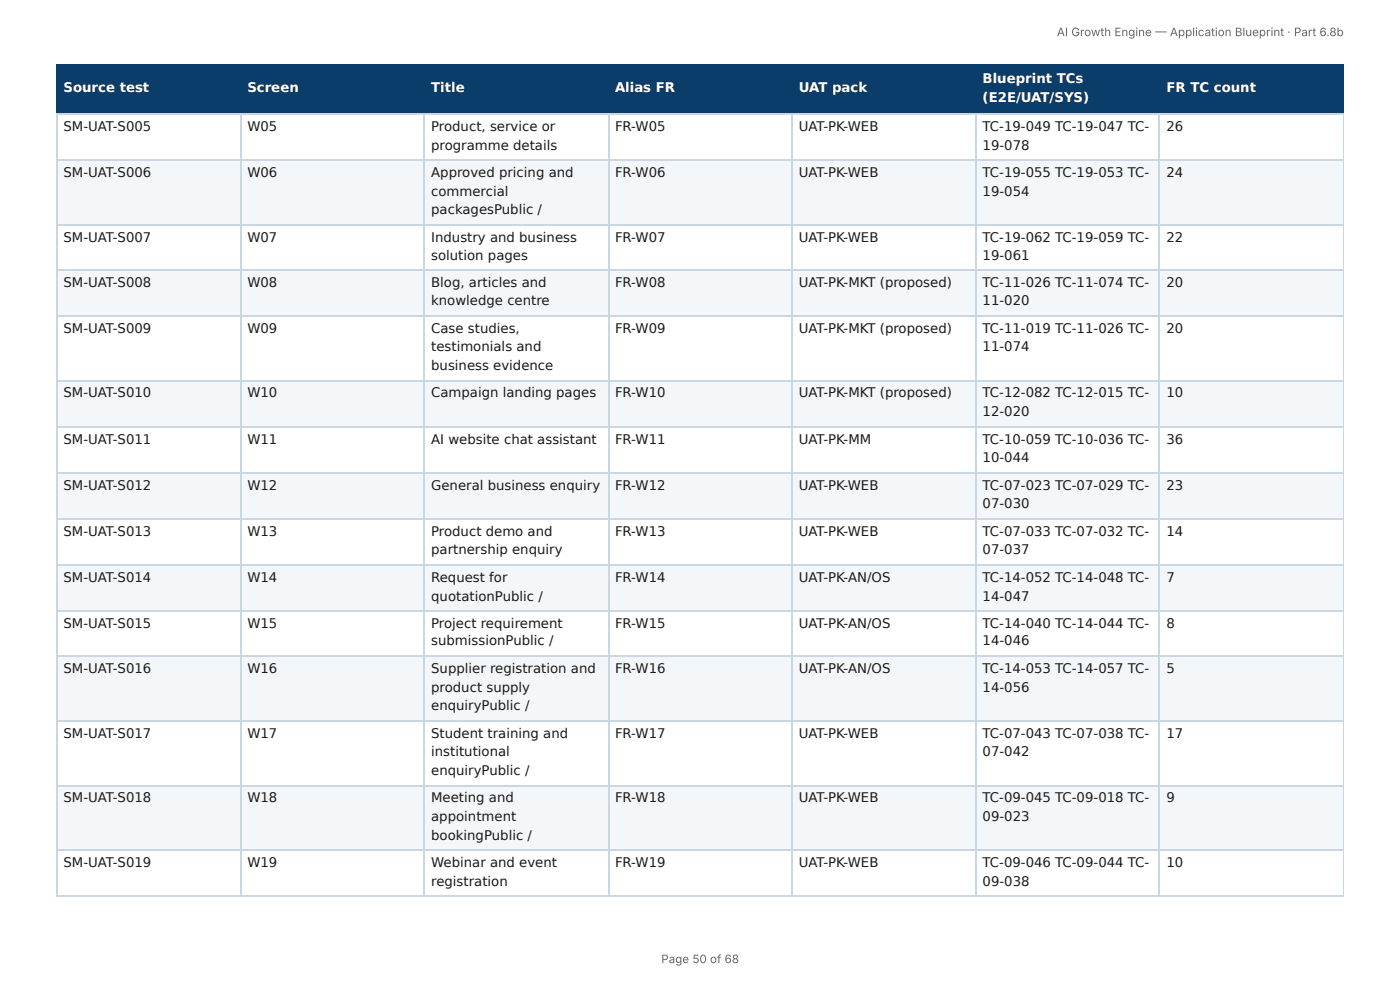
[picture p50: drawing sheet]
<svg xmlns="http://www.w3.org/2000/svg" width="297mm" height="210mm" viewBox="0 0 297 210" stroke-linecap="round" stroke-linejoin="round" font-family="sans-serif">
<defs><g id="words">
<g font-size="2.8" fill="#fff">
<text x="208.7" y="17.7">Blueprint TCs</text>
<text x="13.5" y="19.6">Source test</text>
<text x="52.5" y="19.6">Screen</text>
<text x="91.6" y="19.6">Title</text>
<text x="130.6" y="19.6">Alias FR</text>
<text x="169.7" y="19.6">UAT pack</text>
<text x="208.7" y="21.7">(E2E/UAT/SYS)</text>
<text x="247.7" y="19.6">FR TC count</text>
</g>
<g font-size="2.8" fill="#1a1a1a">
<text x="13.5" y="27.8">SM-UAT-S005</text>
<text x="52.5" y="27.8">W05</text>
<text x="91.6" y="27.8">Product, service or</text>
<text x="130.6" y="27.8">FR-W05</text>
<text x="169.7" y="27.8">UAT-PK-WEB</text>
<text x="208.7" y="27.8">TC-19-049 TC-19-047 TC-</text>
<text x="247.7" y="27.8">26</text>
<text x="91.6" y="31.8">programme details</text>
<text x="208.7" y="31.8">19-078</text>
<text x="13.5" y="37.6">SM-UAT-S006</text>
<text x="52.5" y="37.6">W06</text>
<text x="91.6" y="37.6">Approved pricing and</text>
<text x="91.6" y="41.5">commercial</text>
<text x="130.6" y="37.6">FR-W06</text>
<text x="169.7" y="37.6">UAT-PK-WEB</text>
<text x="208.7" y="37.6">TC-19-055 TC-19-053 TC-</text>
<text x="208.7" y="41.5">19-054</text>
<text x="247.7" y="37.6">24</text>
<text x="91.6" y="45.5">packagesPublic /</text>
<text x="13.5" y="51.3">SM-UAT-S007</text>
<text x="52.5" y="51.3">W07</text>
<text x="91.6" y="51.3">Industry and business</text>
<text x="130.6" y="51.3">FR-W07</text>
<text x="169.7" y="51.3">UAT-PK-WEB</text>
<text x="208.7" y="51.3">TC-19-062 TC-19-059 TC-</text>
<text x="247.7" y="51.3">22</text>
<text x="91.6" y="55.3">solution pages</text>
<text x="208.7" y="55.3">19-061</text>
<text x="13.5" y="60.9">SM-UAT-S008</text>
<text x="52.5" y="60.9">W08</text>
<text x="91.6" y="60.9">Blog, articles and</text>
<text x="91.6" y="64.8">knowledge centre</text>
<text x="130.6" y="60.9">FR-W08</text>
<text x="169.7" y="60.9">UAT-PK-MKT (proposed)</text>
<text x="208.7" y="60.9">TC-11-026 TC-11-074 TC-</text>
<text x="208.7" y="64.8">11-020</text>
<text x="247.7" y="60.9">20</text>
<text x="13.5" y="70.6">SM-UAT-S009</text>
<text x="52.5" y="70.6">W09</text>
<text x="91.6" y="70.6">Case studies,</text>
<text x="130.6" y="70.6">FR-W09</text>
<text x="169.7" y="70.6">UAT-PK-MKT (proposed)</text>
<text x="208.7" y="70.6">TC-11-019 TC-11-026 TC-</text>
<text x="247.7" y="70.6">20</text>
<text x="91.6" y="74.6">testimonials and</text>
<text x="208.7" y="74.6">11-074</text>
<text x="91.6" y="78.6">business evidence</text>
<text x="13.5" y="84.4">SM-UAT-S010</text>
<text x="52.5" y="84.4">W10</text>
<text x="91.6" y="84.4">Campaign landing pages</text>
<text x="130.6" y="84.4">FR-W10</text>
<text x="169.7" y="84.4">UAT-PK-MKT (proposed)</text>
<text x="208.7" y="84.4">TC-12-082 TC-12-015 TC-</text>
<text x="208.7" y="88.4">12-020</text>
<text x="247.7" y="84.4">10</text>
<text x="13.5" y="94.2">SM-UAT-S011</text>
<text x="52.5" y="94.2">W11</text>
<text x="91.6" y="94.2">AI website chat assistant</text>
<text x="130.6" y="94.2">FR-W11</text>
<text x="169.7" y="94.2">UAT-PK-MM</text>
<text x="208.7" y="94.2">TC-10-059 TC-10-036 TC-</text>
<text x="247.7" y="94.2">36</text>
<text x="208.7" y="98.2">10-044</text>
<text x="13.5" y="104">SM-UAT-S012</text>
<text x="52.5" y="104">W12</text>
<text x="91.6" y="104">General business enquiry</text>
<text x="130.6" y="104">FR-W12</text>
<text x="169.7" y="104">UAT-PK-WEB</text>
<text x="208.7" y="104">TC-07-023 TC-07-029 TC-</text>
<text x="208.7" y="108">07-030</text>
<text x="247.7" y="104">23</text>
<text x="13.5" y="113.8">SM-UAT-S013</text>
<text x="52.5" y="113.8">W13</text>
<text x="91.6" y="113.8">Product demo and</text>
<text x="130.6" y="113.8">FR-W13</text>
<text x="169.7" y="113.8">UAT-PK-WEB</text>
<text x="208.7" y="113.8">TC-07-033 TC-07-032 TC-</text>
<text x="247.7" y="113.8">14</text>
<text x="91.6" y="117.7">partnership enquiry</text>
<text x="208.7" y="117.7">07-037</text>
<text x="13.5" y="123.6">SM-UAT-S014</text>
<text x="52.5" y="123.6">W14</text>
<text x="91.6" y="123.6">Request for</text>
<text x="130.6" y="123.6">FR-W14</text>
<text x="169.7" y="123.6">UAT-PK-AN/OS</text>
<text x="208.7" y="123.6">TC-14-052 TC-14-048 TC-</text>
<text x="247.7" y="123.6">7</text>
<text x="91.6" y="127.5">quotationPublic /</text>
<text x="208.7" y="127.5">14-047</text>
<text x="13.5" y="133.4">SM-UAT-S015</text>
<text x="52.5" y="133.4">W15</text>
<text x="91.6" y="133.4">Project requirement</text>
<text x="91.6" y="137.1">submissionPublic /</text>
<text x="130.6" y="133.4">FR-W15</text>
<text x="169.7" y="133.4">UAT-PK-AN/OS</text>
<text x="208.7" y="133.4">TC-14-040 TC-14-044 TC-</text>
<text x="208.7" y="137.1">14-046</text>
<text x="247.7" y="133.4">8</text>
<text x="13.5" y="142.9">SM-UAT-S016</text>
<text x="52.5" y="142.9">W16</text>
<text x="91.6" y="142.9">Supplier registration and</text>
<text x="130.6" y="142.9">FR-W16</text>
<text x="169.7" y="142.9">UAT-PK-AN/OS</text>
<text x="208.7" y="142.9">TC-14-053 TC-14-057 TC-</text>
<text x="247.7" y="142.9">5</text>
<text x="91.6" y="146.8">product supply</text>
<text x="208.7" y="146.8">14-056</text>
<text x="91.6" y="150.8">enquiryPublic /</text>
<text x="13.5" y="156.6">SM-UAT-S017</text>
<text x="52.5" y="156.6">W17</text>
<text x="91.6" y="156.6">Student training and</text>
<text x="91.6" y="160.6">institutional</text>
<text x="130.6" y="156.6">FR-W17</text>
<text x="169.7" y="156.6">UAT-PK-WEB</text>
<text x="208.7" y="156.6">TC-07-043 TC-07-038 TC-</text>
<text x="208.7" y="160.6">07-042</text>
<text x="247.7" y="156.6">17</text>
<text x="91.6" y="164.6">enquiryPublic /</text>
<text x="13.5" y="170.4">SM-UAT-S018</text>
<text x="52.5" y="170.4">W18</text>
<text x="91.6" y="170.4">Meeting and</text>
<text x="130.6" y="170.4">FR-W18</text>
<text x="169.7" y="170.4">UAT-PK-WEB</text>
<text x="208.7" y="170.4">TC-09-045 TC-09-018 TC-</text>
<text x="247.7" y="170.4">9</text>
<text x="91.6" y="174.4">appointment</text>
<text x="91.6" y="178.3">bookingPublic /</text>
<text x="208.7" y="174.4">09-023</text>
<text x="13.5" y="184.2">SM-UAT-S019</text>
<text x="52.5" y="184.2">W19</text>
<text x="91.6" y="184.2">Webinar and event</text>
<text x="130.6" y="184.2">FR-W19</text>
<text x="169.7" y="184.2">UAT-PK-WEB</text>
<text x="208.7" y="184.2">TC-09-046 TC-09-044 TC-</text>
<text x="247.7" y="184.2">10</text>
<text x="91.6" y="188.1">registration</text>
<text x="208.7" y="188.1">09-038</text>
</g>
<g font-size="2.5" fill="#666">
<text x="224.5" y="7.7">AI Growth Engine — Application Blueprint · Part 6.8b</text>
<text x="140.4" y="204.5">Page 50 of 68</text>
</g>
</g></defs>
<g fill="#0b3d6b">
<path d="M12.2 14h38.9v10.1h-38.9z"/>
<path d="M51.1 14h39.1v10.1h-39.1z"/>
<path d="M90.2 14h38.9v10.1h-38.9z"/>
<path d="M129.1 14h39.2v10.1h-39.2z"/>
<path d="M168.3 14h38.9v10.1h-38.9z"/>
<path d="M207.2 14h39.1v10.1h-39.1z"/>
<path d="M246.3 14h39.1v10.1h-39.1z"/>
</g>
<g fill="#f4f7fa">
<path d="M12.2 33.9h38.9v13.7h-38.9z"/>
<path d="M51.1 33.9h39.1v13.7h-39.1z"/>
<path d="M90.2 33.9h38.9v13.7h-38.9z"/>
<path d="M129.1 33.9h39.2v13.7h-39.2z"/>
<path d="M168.3 33.9h38.9v13.7h-38.9z"/>
<path d="M207.2 33.9h39.1v13.7h-39.1z"/>
<path d="M246.3 33.9h39.1v13.7h-39.1z"/>
<path d="M12.2 57.4h38.9v9.8h-38.9z"/>
<path d="M51.1 57.4h39.1v9.8h-39.1z"/>
<path d="M90.2 57.4h38.9v9.8h-38.9z"/>
<path d="M129.1 57.4h39.2v9.8h-39.2z"/>
<path d="M168.3 57.4h38.9v9.8h-38.9z"/>
<path d="M207.2 57.4h39.1v9.8h-39.1z"/>
<path d="M246.3 57.4h39.1v9.8h-39.1z"/>
<path d="M12.2 81h38.9v9.8h-38.9z"/>
<path d="M51.1 81h39.1v9.8h-39.1z"/>
<path d="M90.2 81h38.9v9.8h-38.9z"/>
<path d="M129.1 81h39.2v9.8h-39.2z"/>
<path d="M168.3 81h38.9v9.8h-38.9z"/>
<path d="M207.2 81h39.1v9.8h-39.1z"/>
<path d="M246.3 81h39.1v9.8h-39.1z"/>
<path d="M12.2 100.3h38.9v9.8h-38.9z"/>
<path d="M51.1 100.3h39.1v9.8h-39.1z"/>
<path d="M90.2 100.3h38.9v9.8h-38.9z"/>
<path d="M129.1 100.3h39.2v9.8h-39.2z"/>
<path d="M168.3 100.3h38.9v9.8h-38.9z"/>
<path d="M207.2 100.3h39.1v9.8h-39.1z"/>
<path d="M246.3 100.3h39.1v9.8h-39.1z"/>
<path d="M12.2 119.9h38.9v9.7h-38.9z"/>
<path d="M51.1 119.9h39.1v9.7h-39.1z"/>
<path d="M90.2 119.9h38.9v9.7h-38.9z"/>
<path d="M129.1 119.9h39.2v9.7h-39.2z"/>
<path d="M168.3 119.9h38.9v9.7h-38.9z"/>
<path d="M207.2 119.9h39.1v9.7h-39.1z"/>
<path d="M246.3 119.9h39.1v9.7h-39.1z"/>
<path d="M12.2 139.4h38.9v13.8h-38.9z"/>
<path d="M51.1 139.4h39.1v13.8h-39.1z"/>
<path d="M90.2 139.4h38.9v13.8h-38.9z"/>
<path d="M129.1 139.4h39.2v13.8h-39.2z"/>
<path d="M168.3 139.4h38.9v13.8h-38.9z"/>
<path d="M207.2 139.4h39.1v13.8h-39.1z"/>
<path d="M246.3 139.4h39.1v13.8h-39.1z"/>
<path d="M12.2 167h38.9v13.4h-38.9z"/>
<path d="M51.1 167h39.1v13.4h-39.1z"/>
<path d="M90.2 167h38.9v13.4h-38.9z"/>
<path d="M129.1 167h39.2v13.4h-39.2z"/>
<path d="M168.3 167h38.9v13.4h-38.9z"/>
<path d="M207.2 167h39.1v13.4h-39.1z"/>
<path d="M246.3 167h39.1v13.4h-39.1z"/>
</g>
<path d="M11.9 13.9h273.5M12 13.8v10.5M51.2 13.8v10.5M90.1 13.8v10.5M129.2 13.8v10.5M168.1 13.8v10.5M207.3 13.8v10.5M246.2 13.8v10.5M11.9 24.2h273.5" fill="none" stroke="#0b3d6b" stroke-width=".26"/>
<path d="M285.3 13.8v10.5" fill="none" stroke="#0b3d6b" stroke-width=".21"/>
<g fill="none" stroke="#c9d6e3" stroke-width=".26">
<path d="M11.9 24.2h273.5M11.9 34h273.5M12 24.3v165.9M51.2 24.3v165.9M90.1 24.3v165.9M129.2 24.3v165.9M168.1 24.3v165.9M207.3 24.3v165.9M246.2 24.3v165.9M11.9 47.8h273.5M11.9 57.3h273.5M11.9 67.1h273.5"/>
<path d="M11.9 80.8h273.5M11.9 90.6h273.5M11.9 100.4h273.5M11.9 110.2h273.5M11.9 120h273.5M11.9 129.8h273.5M11.9 139.3h273.5M11.9 153.1h273.5M11.9 166.8h273.5M11.9 180.6h273.5M11.9 190.4h273.5"/>
</g>
<path d="M285.3 24.3v165.9" fill="none" stroke="#c9d6e3" stroke-width=".21"/>
<use href="#words"/>
</svg>
